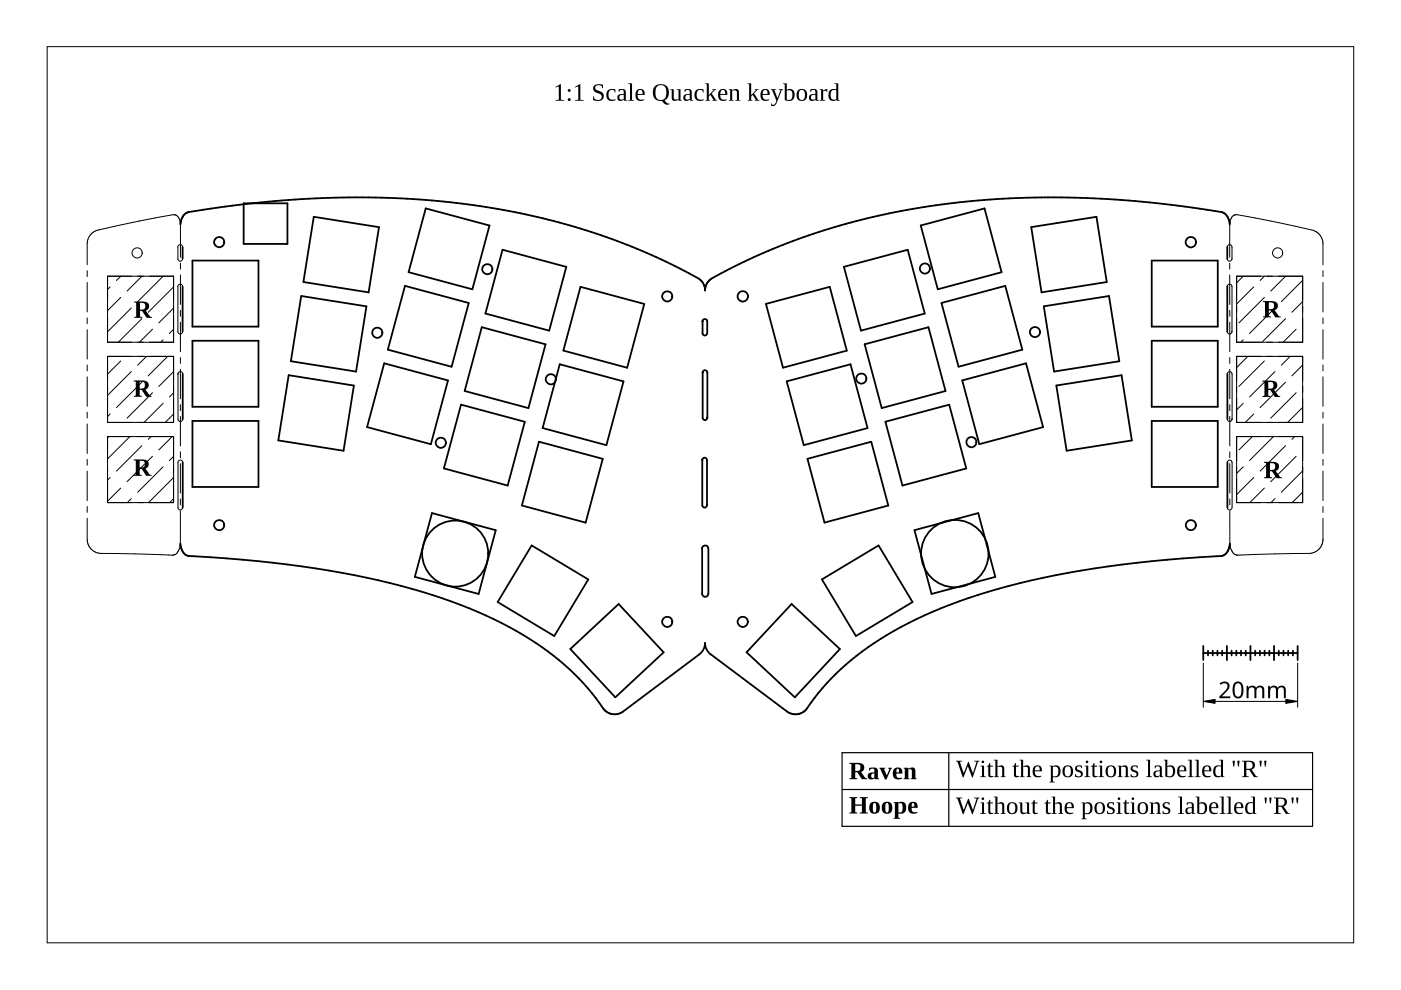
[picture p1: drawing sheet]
<svg xmlns="http://www.w3.org/2000/svg" width="297mm" height="210mm" viewBox="0 0 297 210" stroke-linecap="round" stroke-linejoin="round" font-family="sans-serif">
<g fill="none" stroke="#000" stroke-width=".38">
<path d="M38.3 47.6v-.4a2.53 2.53 0 0 1 1.7-2.2 193.5 193.5 0 0 1 67.9-.3 130 130 0 0 1 40.6 14.7l.7 1 .3 1M38.7 52.4v2.5M40.8 55.2h14v14h-14zM51.7 43.1h9.2v8.6h-9.2zM66.5 46l13.9 2.2-2.2 13.8-13.9-2.2zM90.3 44.2l13.5 3.6-3.6 13.5-13.6-3.6zM106.5 53l13.6 3.6-3.7 13.5-13.5-3.6zM178.9 56.6l13.5-3.6 3.7 13.5-13.6 3.6zM185.1 46a126.7 126.7 0 0 0-34.6 13.4l-.7 1-.3 1M194.7 44.1a193.9 193.9 0 0 1 64.7 1 3 3 0 0 1 1.3 2.5M194.7 44.1l-9.6 1.9M195.2 47.8l13.5-3.6 3.7 13.5-13.6 3.6z"/>
<path d="M218.6 48.2l13.9-2.2 2.2 13.8-13.9 2.2zM244.2 55.2h14v14h-14zM260.2 52.4v2.5M38.7 60.7v9.6M38.7 79.3v9.6M40.8 72.2h14v14h-14zM61.2 79.5l13.8 2.2-2.2 13.9-13.8-2.2zM63.9 62.8l13.8 2.2-2.2 13.8-13.8-2.2zM81.5 77l13.5 3.7-3.6 13.5-13.6-3.6zM85.9 60.6l13.5 3.6-3.6 13.6-13.6-3.7zM102.1 69.4l13.6 3.6-3.7 13.5-13.5-3.6zM118.7 77.2l13.5 3.7-3.6 13.5-13.6-3.6z"/>
<path d="M123.1 60.8l13.5 3.6-3.6 13.6-13.6-3.7zM149 79a.49 .49 0 0 1 .5-.5 .49 .49 0 0 1 .4 .5M149 79v9.5M149 67.9a.52 .52 0 0 1 .6-.2 .52 .52 0 0 1 .4 .4l-.1 2.5a.51 .51 0 0 1-.5 .5 .51 .51 0 0 1-.5-.5zM149.5 61.4v.2M150 79v9.6l-.3 .4a.49 .49 0 0 1-.7-.4M162.4 64.4l13.5-3.6 3.6 13.5-13.5 3.7zM183.3 73l13.5-3.6 3.7 13.5-13.6 3.6zM199.6 64.2l13.5-3.6 3.7 13.5-13.6 3.7zM221.3 64.9l13.8-2.1 2.2 13.8-13.8 2.2zM244.2 72.2h14v14h-14zM260.2 60.7v9.6"/>
<path d="M260.2 79.3v9.6M38.7 98v9.6M40.8 89.2h14v14h-14zM97.7 85.8l13.6 3.6-3.7 13.5-13.5-3.6zM114.3 93.7l13.5 3.6-3.6 13.5-13.6-3.6zM149.9 97.6a.49 .49 0 0 0-.5-.6 .49 .49 0 0 0-.5 .6v9.5a.5 .5 0 0 0 .5 .5 .5 .5 0 0 0 .5-.5M149.9 97.5v9.6M166.8 80.9l13.5-3.7 3.6 13.6-13.5 3.6zM171.2 97.3l13.5-3.6 3.6 13.5-13.5 3.6zM187.7 89.4l13.6-3.6 3.6 13.5-13.6 3.6zM204 80.7l13.5-3.7 3.7 13.6-13.6 3.6zM224 81.7l13.8-2.1 2.2 13.8-13.9 2.2z"/>
<path d="M244.2 89.2h14v14h-14zM260.2 98v9.6M38.2 115.3a2.76 2.76 0 0 0 1.8 2.6 211.5 211.5 0 0 1 49.5 7.6 82 82 0 0 1 29 14.5 56.4 56.4 0 0 1 9.9 10.8l1.2 .6h1.2M91.6 108.8l13.5 3.6-3.6 13.5-13.5-3.6zM112.7 115.6l12 7.3-7.2 12-12-7.3zM148.8 116.3a.66 .66 0 0 1 .7-.6 .66 .66 0 0 1 .7 .6M148.9 116.3v9.6M150.2 116.3v9.6M193.9 112.4l13.5-3.6 3.6 13.5-13.5 3.6zM258.9 117.9h.1M258.9 117.9a211.5 211.5 0 0 0-49.4 7.6 82 82 0 0 0-29.1 14.5 56.4 56.4 0 0 0-9.8 10.8l-1.2 .6h-1.3M260.3 116.8h.1"/>
<path d="M260.3 116.8a1.77 1.77 0 0 1-1.4 1.1M260.7 115.2l-.4 1.6M120.9 137.6l10.3-9.5 9.5 10.2-10.2 9.6zM148.3 138.7l.9-1 .3-1.4 .3 1.4 .9 1M148.3 138.7l-16.2 12.2-1.3 .5M148.8 125.9a.66 .66 0 0 0 .7 .6 .66 .66 0 0 0 .7-.6M150.7 138.7l16.2 12.2 1.2 .5M167.8 128.1l10.3 9.5-9.6 10.3-10.2-9.6zM174.3 122.9l12-7.3 7.2 12.1-12 7.2zM255.1 137v3M256.1 138v1M257.1 138v1"/>
<path d="M258.1 138v1M259.1 138v1M260.1 137v3M261.1 138v1M262.1 138v1M263.1 138v1M264.1 138v1M265.1 137v3M266.1 138v1M267.1 138v1M268.1 138v1M269.1 138v1"/>
<path d="M270.1 137v3M271.1 138v1M272.1 138v1M273.1 138v1M274.1 138v1M275.1 138.5h-20M275.1 137v3"/>
<circle cx="46.5" cy="51.3" r="1.07"/>
<circle cx="103.3" cy="57.1" r="1.07"/>
<circle cx="196.1" cy="56.9" r="1.07"/>
<circle cx="252.5" cy="51.3" r="1.1"/>
<circle cx="80" cy="70.5" r="1.08"/>
<circle cx="141.5" cy="62.8" r="1.07"/>
<circle cx="157.5" cy="62.8" r="1.1"/>
<circle cx="219.4" cy="70.4" r="1.08"/>
<circle cx="93.5" cy="93.9" r="1.07"/>
<circle cx="116.8" cy="80.4" r="1.07"/>
<circle cx="182.6" cy="80.3" r="1.07"/>
<circle cx="205.9" cy="93.7" r="1.07"/>
<circle cx="46.5" cy="111.3" r="1.07"/>
<circle cx="96.5" cy="117.4" r="7"/>
<circle cx="202.4" cy="117.4" r="7.1"/>
<circle cx="252.5" cy="111.3" r="1.06"/>
<circle cx="141.5" cy="131.8" r="1.07"/>
<circle cx="157.5" cy="131.8" r="1.07"/>
</g>
<g fill="none" stroke="#000" stroke-width=".21">
<path d="M18.5 57.4v1.2M18.5 59.9v6.2M27.9 58.6h-5.1v5.1M29.2 58.6h1.2M31.7 58.6h5.1v5.1M37.6 45.8l.2 .3M37.6 45.8l-.9-.3-2.3 .4-13.6 2.9a3 3 0 0 0-2.3 2.9v4.4M37.7 52.4a.51 .51 0 0 1 .5-.5 .51 .51 0 0 1 .5 .5M37.7 54.9a.52 .52 0 0 0 .5 .5 .52 .52 0 0 0 .5-.5M37.7 52.4v2.5M37.8 46.1h.1M37.8 46.1l.5 1.3v7.2"/>
<path d="M38.3 58.3v6.3M38.3 55.8v1.3M260.2 52.4a.51 .51 0 0 1 .5-.5 .51 .51 0 0 1 .5 .5v2.5a.51 .51 0 0 1-.5 .5 .51 .51 0 0 1-.5-.5M260.7 55.8v1.3M260.7 58.3v6.3M260.9 46.7l-.2 .9v7M261.1 46.1l-.2 .6M261.2 46.1l.5-.5 .6-.1 7.1 1.4 8.8 1.9a3 3 0 0 1 2.3 2.9v4.4M261.2 46.1h-.1M267.3 58.6h-5.1v5.1M268.6 58.6h1.2M271.1 58.6h5.1v5.1"/>
<path d="M280.5 57.4v1.2M280.5 59.9v6.2M18.5 67.4v1.2M18.5 69.9v6.2M18.5 77.4v1.2M18.5 79.9v6.2M22.8 64.9v1.3M22.8 67.4v5.2h5.1M27.9 75.6h-5.1v5.1M29.2 75.6h1.2M30.4 72.6h-1.2M31.7 75.6h5.1v5.1"/>
<path d="M36.8 64.9v1.3M36.8 67.4v5.2h-5.1M37.7 70.3a.52 .52 0 0 0 .5 .5 .52 .52 0 0 0 .5-.5M37.7 60.8a.51 .51 0 0 1 .5-.5 .51 .51 0 0 1 .5 .5M37.7 60.7v9.6M38.3 78.3l-.1 6.3M38.3 75.8v1.3M38.3 68.3v6.3M38.3 65.8v1.3M38.7 79.3a.51 .51 0 0 0-.5-.5 .51 .51 0 0 0-.5 .5v9.6M260.2 70.3a.51 .51 0 0 0 .5 .5 .51 .51 0 0 0 .5-.5M260.2 60.8a.51 .51 0 0 1 .5-.5 .51 .51 0 0 1 .5 .5v9.5"/>
<path d="M260.2 79.3a.49 .49 0 0 1 .5-.5 .49 .49 0 0 1 .5 .5v9.6M260.7 65.8v1.3M260.7 68.3v6.3M260.7 75.8v1.3M260.7 78.3v6.3M262.2 64.9v1.3M262.2 67.4v5.2h5.1M267.3 75.6h-5.1v5.1M268.6 75.6h1.2M269.8 72.6h-1.2M271.1 75.6h5.1v5.1M276.2 67.4v5.2h-5.1"/>
<path d="M276.2 64.9v1.3M280.5 67.4v1.2M280.5 69.9v6.2M280.5 77.4v1.2M280.5 79.9v6.2M18.5 87.4v1.2M18.5 89.9v6.2M18.5 97.4v1.2M18.5 99.9v6.2M22.8 84.4v5.2h5.1M22.8 81.9v1.3M22.8 98.9v1.3"/>
<path d="M27.9 92.6h-5.1v5.1M29.2 92.6h1.2M30.4 89.6h-1.2M31.7 92.6h5.1v5.1M36.8 81.9v1.3M36.8 84.4v5.2h-5.1M36.8 98.9v1.3M37.7 88.9a.51 .51 0 0 0 .5 .5 .51 .51 0 0 0 .5-.5M38.2 98.3v6.3M38.2 95.8v1.3M38.2 88.3v6.3M38.2 85.8v1.3"/>
<path d="M38.7 98.1a.51 .51 0 0 0-.5-.5 .51 .51 0 0 0-.5 .5v9.5a.5 .5 0 0 0 .5 .5 .5 .5 0 0 0 .5-.5M260.2 98.1a.5 .5 0 0 1 .5-.6 .5 .5 0 0 1 .5 .5v9.6l-.2 .4a.49 .49 0 0 1-.8-.4M260.2 88.9a.49 .49 0 0 0 .4 .4 .49 .49 0 0 0 .5-.2l.1-.2M260.7 85.8v1.3M260.7 88.3v6.3M260.7 95.8v1.3M260.7 98.3v6.3M262.2 81.9v1.3M262.2 84.4v5.2h5.1M262.2 98.9v1.3M267.3 92.6h-5.1v5.1M268.6 92.6h1.2"/>
<path d="M269.8 89.6h-1.2M271.1 92.6h5.1v5.1M276.2 84.4v5.2h-5.1M276.2 81.9v1.3M276.2 98.9v1.3M280.5 87.4v1.2M280.5 89.9v6.2M280.5 97.4v1.2M280.5 99.9v6.2M18.5 107.4v1.2M22.8 101.4v5.2h5.1M30.4 106.6h-1.2"/>
<path d="M36.8 101.4v5.2h-5.1M38.2 108.3v7a2.24 2.24 0 0 1-1.7 2.4l-15-.4a3 3 0 0 1-3-3v-4.4M38.2 105.8v1.3M260.7 105.8v1.3M260.7 108.3l.1 7.2 .4 1.3M261.2 116.8a1.34 1.34 0 0 0 1.3 .9M261.2 116.8h.1M262.2 101.4v5.2h5.1M262.5 117.7h.1M269.8 106.6h-1.2M276.2 101.4v5.2h-5.1M280.5 109.9v4.4a3 3 0 0 1-3 3l-15 .4"/>
<path d="M280.5 107.4v1.2"/>
<circle cx="29.1" cy="53.6" r="1.07"/>
<circle cx="270.9" cy="53.6" r="1.07"/>
</g>
<g fill="none" stroke="#000" stroke-width=".21">
<path d="M25.6 58.6l-.9 .9M30.1 58.6l-3.2 3.1M34.6 58.6l-5.4 5.4M263.6 58.6l-1.4 1.4M268.1 58.6l-.9 .9M272.6 58.6l-3.2 3.1M276.2 59.4l-4.5 4.6M23.3 60.8l-.5 .6M25.6 76.5l-2.8 2.8M25.6 63.1l-2.8 2.8M27.8 78.8l-5 5M27.8 65.3l-5 5.1"/>
<path d="M30.1 67.6l-5 5M31.1 75.6l-1.9 1.8M32.3 69.8l-2.7 2.8M34.6 72l-.5 .6M35.5 75.6l-4.1 4.1M36.8 78.8l-3.1 3.1M36.8 65.3l-3.1 3.2M36.8 69.8l-.9 .9M36.8 60.8l-5.4 5.4M263.6 72l-.5 .6M264.6 75.6l-2.4 2.3M265.8 60.8l-3.6 3.7"/>
<path d="M268.1 76.5l-5.4 5.4M268.1 63.1l-5.4 5.4M270.3 78.8l-5.4 5.4M270.3 65.3l-5.4 5.4M272.6 67.6l-5 5M273.5 75.6l-1.8 1.8M274.8 69.8l-2.8 2.8M276.2 63.9l-2.3 2.3M276.2 68.4v.1M276.2 77.4l-2.3 2.3M23 92.6l-.2 .2M23.3 87.8l-.5 .5"/>
<path d="M27.5 92.6l-4.7 4.7M30.1 94.5l-5.4 5.4M30.1 81l-5.4 5.4M32 92.6l-.6 .6M32.3 83.3l-5.4 5.4M32.3 96.7l-5.4 5.4M34.6 85.5l-4.1 4.1M34.6 99l-5.4 5.4M36.5 92.6l-2.8 2.8M36.8 83.3l-.9 .9M36.8 87.8l-1.8 1.8M36.8 96.8l-.9 .8"/>
<path d="M263.6 99l-1.4 1.4M263.6 85.5l-1.4 1.4M265.5 92.6l-2.8 2.8M265.8 87.8l-1.8 1.8M270 92.6l-5.1 5M272.6 94.5l-5.4 5.4M272.6 81l-5.4 5.4M274.5 92.6l-.6 .6M274.8 83.3l-5.4 5.4M274.8 96.7l-5.4 5.4M276.2 81.9h.1M276.2 86.4l-3.2 3.2"/>
<path d="M276.2 95.4h.1M276.2 99.9l-4.5 4.5M23.3 101.2l-.5 .6M25.6 103.5l-2.8 2.8M27.8 105.7l-.8 .9M36.8 101.3l-5.3 5.3M36.8 105.7l-.8 .9M265.8 101.2l-3.6 3.7M268.1 103.5l-3.1 3.1M270.3 105.7l-.8 .9M276.2 104.3l-2.2 2.3"/>
</g>
<path d="M22.8 58.6h14v14h-14zM262.2 58.6h14v14h-14zM22.8 75.6h14v14h-14zM262.2 75.6h14v14h-14zM22.8 92.6h14v14h-14zM262.2 92.6h14v14h-14z" fill="none" stroke="#000" stroke-width=".21"/>
<path d="M10 9.9h277v190h-277z" fill="none" stroke="#000" stroke-width=".21"/>
<g fill="#000">
<path d="M180.1 169h1.7v.2l-.5 .1v1.3h1.4v-1.3l-.4-.1v-.2h1.7v.2l-.4 .1v2.9l.4 .1v.2h-1.7v-.2l.4-.1v-1.4h-1.4v1.4l.5 .1v.2h-1.7v-.2l.4-.1v-2.9l-.4-.1zM186.5 162.8h1.2v.2h-.3l.6 1.4 .6-1.4h-.3v-.2h.8l-1.1 2.5h-.4zM191.6 162.8h.9l.1 .2a.84 .84 0 0 1 .9-.3 .84 .84 0 0 1 .6 .7v1.6h.2v.2h-1.2v-.2h.2v-1.6a.43 .43 0 0 0-.3-.3 .43 .43 0 0 0-.4 .1v1.8h.2v.2h-1.2v-.2h.2v-2h-.2zM202.7 161.3h1.3v.1l-.5 .1 .8 2.4 1-2.4h.1l.9 2.4 .8-2.4-.6-.1v-.1h1.2v.1l-.3 .1-1.2 3.3h-.1l-.9-2.3-.9 2.3h-.2l-1.1-3.3-.3-.1zM202.7 169.1h1.3v.1l-.5 .1 .8 2.5 1-2.5h.1l.9 2.5 .8-2.5-.6-.1v-.1h1.2v.1l-.3 .1-1.2 3.4h-.1l-.9-2.4-.9 2.4h-.2l-1.1-3.4-.3-.1zM207.9 162.3h.7v2.3h.5v.2h-1.3v-.2h.4v-2.1zM207.9 170.1h.7v2.3l.5 .1v.1h-1.3v-.1l.4-.1v-2.1zM209.8 161.8h.2v.5h.5v.2h-.5v1.7a.38 .38 0 0 0 .2 .4 .38 .38 0 0 0 .4-.1v.2l-.6 .1a.47 .47 0 0 1-.5-.5v-1.8h-.3v-.1l.3-.1zM209.8 169.6h.2v.5h.5v.3h-.5v1.6a.38 .38 0 0 0 .2 .4 .38 .38 0 0 0 .4-.1v.2l-.6 .1a.47 .47 0 0 1-.5-.5v-1.7h-.3v-.2l.3-.1zM210.7 161.1h.8v1.4a.83 .83 0 0 1 1.4 .3v1.8l.3 .2h-1l.3-.2v-1.6l-.1-.3-.3-.1h-.6v2l.3 .2h-1.1l.3-.2v-3.3zM210.7 168.9h.8v1.4a.83 .83 0 0 1 1.4 .3v1.8l.3 .2h-1l.3-.2v-1.6l-.1-.3-.3-.1-.6 .1v1.9l.3 .2h-1.1l.3-.2v-3.3zM215.2 161.8h.2v.5h.6v.2h-.6v1.7a.38 .38 0 0 0 .2 .4 .38 .38 0 0 0 .4-.1v.2l-.5 .1a.47 .47 0 0 1-.5-.5v-1.8h-.3v-.1l.3-.1z"/>
<path d="M216 170.1h.7l.1 2a.65 .65 0 0 0 1 .1v-1.9l-.4-.2h.8v2.3l.3 .2h-.7v-.2a.83 .83 0 0 1-1.5-.3v-1.8zM216.1 161.1h.8v1.4a.83 .83 0 0 1 1.5 .3v1.8l.3 .2h-1.1l.3-.2v-1.6l-.1-.3-.3-.1h-.6v2l.4 .2h-1.1l.3-.2v-3.3zM219.2 169.6h.2v.5h.5v.3h-.5v1.6a.38 .38 0 0 0 .2 .4 .38 .38 0 0 0 .4-.1v.2l-.6 .1a.47 .47 0 0 1-.4-.5v-1.7h-.4v-.2l.4-.1zM222 169.6h.2v.5h.5v.3h-.5v1.6a.38 .38 0 0 0 .2 .4 .38 .38 0 0 0 .4-.1v.2l-.6 .1a.47 .47 0 0 1-.4-.5v-1.7h-.4v-.2l.4-.1zM222.9 168.9h.8v1.4a.83 .83 0 0 1 1.4 .3v1.8l.3 .2h-1l.3-.2v-1.6l-.1-.3-.3-.1-.6 .1v1.9l.3 .2h-1l.3-.2v-3.3zM228.1 162.5l.5-.2h.8v.6h-.1a.55 .55 0 0 0-.9-.3 .47 .47 0 0 0 0 .5 .47 .47 0 0 0 .5 .2l.5 .3 .2 .5a1.05 1.05 0 0 1-1.7 .6v-.6h.2a.65 .65 0 0 0 1 .4 .59 .59 0 0 0-.1-.6 .59 .59 0 0 0-.6-.3 .67 .67 0 0 1-.3-1.1zM230 162.3h.7v2.3h.4v.2h-1.2v-.2h.4v-2.1zM231.9 161.8h.1v.5h.6v.2h-.6v1.7a.38 .38 0 0 0 .3 .4 .38 .38 0 0 0 .4-.1v.2l-.6 .1a.47 .47 0 0 1-.5-.5v-1.8h-.3v-.1l.3-.1zM232.9 162.3h.8v2.3h.4v.2h-1.3v-.2h.4v-2.1zM234.9 170.3l.4-.2 .9 .1v.5h-.1a.55 .55 0 0 0-.9-.3 .47 .47 0 0 0 0 .5 .47 .47 0 0 0 .5 .2l.5 .3 .2 .5a1.05 1.05 0 0 1-1.7 .6v-.6h.1a.65 .65 0 0 0 1 .4 .59 .59 0 0 0 0-.6 .59 .59 0 0 0-.6-.3 .67 .67 0 0 1-.3-1.1zM236.7 170.1h.8v2.3l.4 .1v.1h-1.2v-.1l.4-.1v-2.1zM237 162.3h.7v.2a.8 .8 0 0 1 .9-.2 .8 .8 0 0 1 .5 .7v1.6l.3 .2h-1l.3-.2v-1.6l-.1-.3-.3-.1h-.6v2l.3 .2h-1l.3-.2v-2.1z"/>
<path d="M238.7 169.6h.1v.5h.6v.3h-.6v1.6a.38 .38 0 0 0 .2 .4 .38 .38 0 0 0 .5-.1v.2l-.6 .1a.47 .47 0 0 1-.5-.5v-1.7h-.3v-.2l.3-.1zM239.7 170.1h.8v2.3l.4 .1v.1h-1.3v-.1l.4-.1v-2.1zM239.9 162.5l.4-.2h.9v.6h-.1a.55 .55 0 0 0-.9-.3 .47 .47 0 0 0 0 .5 .47 .47 0 0 0 .5 .2l.5 .3 .2 .5a1.05 1.05 0 0 1-1.7 .6v-.6h.1a.65 .65 0 0 0 1 .4 .59 .59 0 0 0 0-.6 .59 .59 0 0 0-.6-.3 .67 .67 0 0 1-.3-1.1zM243 161.1h.8v3.5h.5v.2h-1.3v-.2h.4v-3.3l-.4-.1zM243.7 170.1h.7l.1 .2a.8 .8 0 0 1 .8-.2 .8 .8 0 0 1 .6 .7v1.6l.3 .2h-1.1l.4-.2v-1.6l-.1-.3-.4-.1-.5 .1v1.9l.3 .2h-1.1l.3-.2v-2.1zM246.7 170.3l.4-.2 .9 .1v.5h-.2a.55 .55 0 0 0-.8-.3 .47 .47 0 0 0-.1 .5 .47 .47 0 0 0 .6 .2l.5 .3 .1 .5a1.05 1.05 0 0 1-1.6 .6v-.6h.1a.65 .65 0 0 0 1 .4 .59 .59 0 0 0 0-.6 .59 .59 0 0 0-.6-.3 .67 .67 0 0 1-.3-1.1zM249.8 168.9h.8v3.5l.4 .1v.1h-1.2v-.1l.4-.1v-3.3l-.4-.1zM251.8 161.1h.9v3.5h.4v.2h-1.3v-.2h.4v-3.3l-.4-.1zM253.3 161.1h.8v3.5h.5v.2h-1.3v-.2h.4v-3.3l-.4-.1zM258.6 168.9h.8v3.5l.5 .1v.1h-1.3v-.1l.4-.1v-3.3l-.4-.1zM260.1 168.9h.8v3.5l.4 .1v.1h-1.2v-.1l.4-.1v-3.3l-.4-.1zM261.3 161.3h.5l-.1 1.2h-.2z"/>
<path d="M262.3 161.3h.5l-.1 1.2h-.2zM267 161.3h.5l-.1 1.2h-.2zM268 161.3h.5l-.1 1.2h-.2zM268.1 169.1h.5l-.2 1.2h-.1zM269.1 169.1h.5l-.2 1.2h-.1zM273.8 169.1h.5l-.2 1.2h-.1zM274.8 169.1h.5l-.2 1.2h-.1z"/>
<path d="M180.1 161.7h1.6a1.11 1.11 0 0 1 1.2 .3 1.11 1.11 0 0 1 .2 1.2l-.6 .5 1 1.3h.3v.2h-1.1l-.9-1.5h-.5v1.3h.5v.2h-1.7v-.2h.4v-3l-.4-.1zM181.3 162v1.5a.82 .82 0 0 0 1-.3 .82 .82 0 0 0 0-1z"/>
<path d="M184.3 162.8h.3a1.07 1.07 0 0 1 1.5 .6v1.6h.3v.2h-.9l-.1-.2a.8 .8 0 0 1-1.2 .1 .8 .8 0 0 1 .2-1.2l1-.1-.2-.8a.57 .57 0 0 0-.8 .4h-.1zM184.8 164.1l-.1 .2a.43 .43 0 0 0 .1 .6 .43 .43 0 0 0 .6 0v-.9z"/>
<path d="M184.6 170.3a1.28 1.28 0 0 1 1.7 .2 1.28 1.28 0 0 1 0 1.7 1.19 1.19 0 0 1-1.5 .2 1.19 1.19 0 0 1-.5-1.4zM185.2 170.3l-.1 .7a1.04 1.04 0 0 0 .3 1.3 .75 .75 0 0 0 .4-1 .66 .66 0 0 0-.5-1z"/>
<path d="M187.2 170.3a1.28 1.28 0 0 1 1.8 .2 1.28 1.28 0 0 1-.1 1.7 1.19 1.19 0 0 1-1.5 .2 1.19 1.19 0 0 1-.4-1.4zM187.9 170.3l-.2 .7a1.04 1.04 0 0 0 .4 1.3 .75 .75 0 0 0 .3-1 .66 .66 0 0 0-.4-1z"/>
<path d="M189.6 163a1.03 1.03 0 0 1 1.2-.2 1.03 1.03 0 0 1 .5 1.2l-1.3 .1a.78 .78 0 0 0 .4 .8 .78 .78 0 0 0 .9 0v.2a1.29 1.29 0 0 1-1.7-.1 1.29 1.29 0 0 1-.2-1.6zM190.2 163.1l-.2 .6h.6l-.1-.7z"/>
<path d="M189.5 170h1v.2a1.1 1.1 0 0 1 1.3 0 1.1 1.1 0 0 1 .3 1.3 1.13 1.13 0 0 1-1.6 1v.9h.3v.2h-1.3v-.2h.2v-3.1l-.2-.1zM190.5 170.4v1.8a.69 .69 0 0 0 .8-.2 .69 .69 0 0 0 .1-.8 .65 .65 0 0 0-.1-.7 .65 .65 0 0 0-.8-.1z"/>
<path d="M192.8 170.3a1.03 1.03 0 0 1 1.3-.2 1.03 1.03 0 0 1 .5 1.2h-1.3a.78 .78 0 0 0 .3 .9 .78 .78 0 0 0 .9-.1v.2a1.29 1.29 0 0 1-1.6 0 1.29 1.29 0 0 1-.3-1.6zM193.4 170.3l-.1 .7h.6l-.1-.3a.29 .29 0 0 0 0-.4 .29 .29 0 0 0-.4 0z"/>
<path d="M213.8 170.4a1.25 1.25 0 0 1 2 .7 1.25 1.25 0 0 1-1.5 1.5 1.38 1.38 0 0 1-.5-2.2zM214.2 170.4a1.5 1.5 0 0 0 .2 2 .76 .76 0 0 0 .9-1.1 .74 .74 0 0 0-.2-.8 .74 .74 0 0 0-.9-.1z"/>
<path d="M219.2 162.6a1 1 0 0 1 1.2-.2 1 1 0 0 1 .5 1.1h-1.5a.9 .9 0 0 0 .4 1 .9 .9 0 0 0 1 0 1.13 1.13 0 0 1-1.4 .1 1.13 1.13 0 0 1-.4-1.4zM219.6 162.6l-.2 .7h1.1a.56 .56 0 0 0-.2-.7 .56 .56 0 0 0-.7 0z"/>
<path d="M222.5 162.3h.7v.2a1.08 1.08 0 0 1 1.4 0 1.08 1.08 0 0 1 .2 1.3 1.12 1.12 0 0 1-1.6 1v.9l.5 .1v.1h-1.2l.3-.2v-3.2zM223.2 162.6v2a.84 .84 0 0 0 1-.2 .84 .84 0 0 0 .2-.9 .78 .78 0 0 0-.3-.8 .78 .78 0 0 0-.9-.1z"/>
<path d="M226 170.4a1 1 0 0 1 1.2-.2 1 1 0 0 1 .5 1.1h-1.5a.9 .9 0 0 0 .4 1 .9 .9 0 0 0 1 0 1.13 1.13 0 0 1-1.5 .1 1.13 1.13 0 0 1-.4-1.4zM226.4 170.4l-.2 .7h1a.57 .57 0 0 0-.1-.7 .57 .57 0 0 0-.7 0z"/>
<path d="M225.5 162.6a1.25 1.25 0 0 1 2 .7 1.25 1.25 0 0 1-1.4 1.5 1.38 1.38 0 0 1-.6-2.2zM226 162.6a1.5 1.5 0 0 0 .2 2 .76 .76 0 0 0 .8-1.1 .74 .74 0 0 0-.1-.8 .74 .74 0 0 0-.9-.1z"/>
<path d="M229.3 170.1h.7v.2a1.08 1.08 0 0 1 1.3 0 1.08 1.08 0 0 1 .3 1.3 1.12 1.12 0 0 1-1.6 1v.9l.4 .1v.1h-1.1l.3-.2v-3.2zM230 170.4v2a.84 .84 0 0 0 .9-.2 .84 .84 0 0 0 .3-.9 .78 .78 0 0 0-.3-.8 .78 .78 0 0 0-.9-.1z"/>
<path d="M232.3 170.4a1.25 1.25 0 0 1 2 .7 1.25 1.25 0 0 1-1.4 1.5 1.38 1.38 0 0 1-.6-2.2zM232.7 170.4a1.5 1.5 0 0 0 .3 2 .76 .76 0 0 0 .8-1.1 .74 .74 0 0 0-.2-.8 .74 .74 0 0 0-.9-.1z"/>
<path d="M234.7 162.6a1.25 1.25 0 0 1 1.9 .5 1.25 1.25 0 0 1-1.1 1.7 1.33 1.33 0 0 1-.8-2.2zM235.1 162.6a1.5 1.5 0 0 0 .2 2 .76 .76 0 0 0 .9-1.1 .74 .74 0 0 0-.2-.8 .74 .74 0 0 0-.9-.1z"/>
<path d="M241.5 170.4a1.25 1.25 0 0 1 1.9 .5 1.25 1.25 0 0 1-1.1 1.7 1.33 1.33 0 0 1-.8-2.2zM241.9 170.4a1.5 1.5 0 0 0 .2 2 .76 .76 0 0 0 .9-1.1 .74 .74 0 0 0-.2-.8 .74 .74 0 0 0-.9-.1z"/>
<path d="M244.8 162.4l.8-.1a.63 .63 0 0 1 .7 .6v1.7l.3 .2h-.6l-.1-.3a.76 .76 0 0 1-1 .2 .76 .76 0 0 1-.3-.9 .76 .76 0 0 1 .9-.4l.4-.1v-.5a.48 .48 0 0 0-.3-.4 .48 .48 0 0 0-.5 .2l-.1 .3h-.2zM245.1 163.7l-.1 .5a.52 .52 0 0 0 .4 .4 .52 .52 0 0 0 .5-.2v-.9z"/>
<path d="M246.7 161.1h.8v1.4a1.1 1.1 0 0 1 1.3 0 1.1 1.1 0 0 1 .3 1.3 1.29 1.29 0 0 1-2 .8v-3.3zM247.5 162.6v2a.94 .94 0 0 0 1-.3 .94 .94 0 0 0 .2-1 .76 .76 0 0 0-1.2-.7z"/>
<path d="M249.8 162.6a1 1 0 0 1 1.3-.2 1 1 0 0 1 .4 1.1h-1.5a.9 .9 0 0 0 .4 1 .9 .9 0 0 0 1 0 1.13 1.13 0 0 1-1.4 .1 1.13 1.13 0 0 1-.4-1.4zM250.3 162.6l-.3 .7h1.1a.63 .63 0 0 0-.5-.8z"/>
<path d="M251.6 170.2l.7-.1a.63 .63 0 0 1 .8 .6v1.7l.3 .2h-.7v-.3a.76 .76 0 0 1-1 .2 .76 .76 0 0 1-.3-.9 .76 .76 0 0 1 .9-.4h.4v-.5a.48 .48 0 0 0-.4-.5 .48 .48 0 0 0-.5 .2l-.1 .3h-.1zM251.9 171.5l-.1 .5a.52 .52 0 0 0 .4 .4 .52 .52 0 0 0 .5-.2v-.9z"/>
<path d="M253.5 168.9h.8v1.4a1.1 1.1 0 0 1 1.3 0 1.1 1.1 0 0 1 .3 1.3 1.29 1.29 0 0 1-2.1 .8v-3.3zM254.3 170.4v2a.94 .94 0 0 0 1-.3 .94 .94 0 0 0 .2-1 .76 .76 0 0 0-1.2-.7z"/>
<path d="M255.1 162.6a1 1 0 0 1 1.3-.2 1 1 0 0 1 .4 1.1h-1.5a.9 .9 0 0 0 .4 1 .9 .9 0 0 0 1 0 1.13 1.13 0 0 1-1.4 .1 1.13 1.13 0 0 1-.4-1.4zM255.6 162.6l-.3 .7h1.1a.63 .63 0 0 0-.5-.8z"/>
<path d="M256.6 170.4a1 1 0 0 1 1.3-.2 1 1 0 0 1 .4 1.1h-1.5a.9 .9 0 0 0 .4 1 .9 .9 0 0 0 1 0 1.13 1.13 0 0 1-1.4 .1 1.13 1.13 0 0 1-.4-1.4zM257 170.4l-.2 .7h1.1a.63 .63 0 0 0-.5-.8z"/>
<path d="M258.5 161.1h.8v3.5l.3 .2h-.7v-.2a1.08 1.08 0 0 1-1.4 0 1.08 1.08 0 0 1-.3-1.3 1.14 1.14 0 0 1 1.7-1v-1l-.4-.1zM257.9 162.6l-.2 1a.79 .79 0 0 0 .3 .8 .79 .79 0 0 0 .9 0v-1.9h-.7z"/>
<path d="M261.9 170.4a1 1 0 0 1 1.2-.2 1 1 0 0 1 .5 1.1h-1.5a.9 .9 0 0 0 .4 1 .9 .9 0 0 0 1 0 1.13 1.13 0 0 1-1.4 .1 1.13 1.13 0 0 1-.4-1.4zM262.3 170.4l-.2 .7h1.1a.63 .63 0 0 0-.5-.8z"/>
<path d="M263.3 161.3h1.5a.98 .98 0 0 1 1.2 .6 .98 .98 0 0 1-.6 1.3l.9 1.4h.4v.2h-.8l-1-1.6h-.6v1.4h.5v.2h-1.5v-.2h.5v-3.1l-.5-.1zM264.3 161.5v1.5h.4a.68 .68 0 0 0 .9-.7 .68 .68 0 0 0-.9-.8z"/>
<path d="M265.2 168.9h.9v3.5l.3 .2h-.7v-.2a1.08 1.08 0 0 1-1.4 0 1.08 1.08 0 0 1-.3-1.3 1.14 1.14 0 0 1 1.7-1l-.1-1-.4-.1zM264.7 170.4l-.3 1a.79 .79 0 0 0 .3 .8 .79 .79 0 0 0 .9 .1v-2h-.6z"/>
<path d="M270.1 169.1h1.5a.98 .98 0 0 1 1.2 .7 .98 .98 0 0 1-.7 1.2l1 1.4h.4v.2h-.9l-.9-1.5h-.7v1.3h.6v.2h-1.5v-.2h.4v-3.1l-.4-.1zM271 169.3v1.5h.5a.68 .68 0 0 0 .8-.7 .68 .68 0 0 0-.8-.8z"/>
<circle cx="208.4" cy="169.3" r=".28"/>
<circle cx="208.4" cy="161.5" r=".28"/>
<circle cx="230.5" cy="161.5" r=".28"/>
<circle cx="233.4" cy="161.5" r=".28"/>
<circle cx="237.3" cy="169.3" r=".28"/>
<circle cx="240.2" cy="169.3" r=".28"/>
</g>
<path d="M178.5 159.6h99.8v15.6h-99.8zM201.2 159.6v15.6M178.5 167.4h99.8" fill="none" stroke="#000" stroke-width=".25"/>
<g fill="#000">
<path d="M154.5 18.9h.7v.2a.8 .8 0 0 1 .9-.3 .8 .8 0 0 1 .6 .8v1.6l.3 .2h-1.1l.3-.2v-1.6l-.1-.3-.3-.1h-.6v2l.4 .2h-1.1l.3-.2v-2.1zM173.8 18.9h.7v.3l.9-.3v.6l-.3-.3-.6 .2v1.8h.4v.2h-1.1l.3-.2v-2.1zM117.8 18.4l1.1-.5v3.2l.7 .1v.2h-1.8v-.2l.7-.1v-2.8l-.7 .3zM121.9 18.4l1.1-.5v3.2l.8 .1v.2h-1.9v-.2l.7-.1v-2.8l-.7 .3zM125.9 18.2a1.92 1.92 0 0 1 1.9-.2v.7h-.1l-.1-.4a.79 .79 0 0 0-.9-.3 .79 .79 0 0 0-.5 .7l.3 .4a1.65 1.65 0 0 1 1.5 1.1 1.1 1.1 0 0 1-1.5 1.2l-.7-.2v-.8h.1a.83 .83 0 0 0 1.2 .8 .68 .68 0 0 0 .5-.8 .68 .68 0 0 0-.6-.6 1.1 1.1 0 0 1-1.1-1.6zM128.8 19.2l.6-.3h1.1v.7h-.2l-.1-.4a.8 .8 0 0 0-.9 0 .8 .8 0 0 0-.3 .9 .98 .98 0 0 0 .5 1 .98 .98 0 0 0 1 0v.1a1.32 1.32 0 0 1-1.8-.2 1.32 1.32 0 0 1 .1-1.8zM133.2 17.7h.8v3.5h.4v.2h-1.2v-.2h.4v-3.3l-.4-.1zM142.1 18.9h.7l.1 2a.64 .64 0 0 0 1 .1v-1.9l-.4-.2h.8v2.3l.3 .2h-.7v-.2a.83 .83 0 0 1-1.5-.3v-1.8zM147.5 19.2l.6-.3h1.1v.7h-.2l-.1-.4a.8 .8 0 0 0-.9 0 .8 .8 0 0 0-.3 .9 .98 .98 0 0 0 .5 1 .98 .98 0 0 0 1 0v.1a1.32 1.32 0 0 1-1.8-.2 1.32 1.32 0 0 1 .1-1.8zM149.5 17.7h.8v2.5l1-1.1-.3-.2h.9l-1 .9 .9 1.4 .2 .2h-1l.3-.2-.7-1.1-.3 .4v.7l.2 .2h-1l.4-.2v-3.3zM158.5 17.7h.8v2.5l1-1.1-.3-.2h.9l-1 .9 .9 1.4 .2 .2h-1l.2-.2-.6-1.1-.3 .4v.7l.2 .2h-1l.3-.2v-3.3zM163.4 18.9h1.2l-.4 .2 .6 1.7 .7-1.7-.4-.2h.9l-.2 .2-1.1 2.6a.98 .98 0 0 1-.8 .8h-.4v-.6h.1a.45 .45 0 0 0 .5 .3 .45 .45 0 0 0 .4-.5l.1-.3-.9-2.3z"/>
<path d="M258.6 144.9a1.16 1.16 0 0 1 1.3-.4 1.16 1.16 0 0 1 .8 1.2l-.3 .6-1.3 1.3h1.7v.4h-2.3v-.3l1.1-1.1a.98 .98 0 0 0 .3-1.7h-.5l-.6 .3zM264.3 145.4h.3l.1 .4a.99 .99 0 0 1 1.6 0 .93 .93 0 0 1 1.1-.4 .93 .93 0 0 1 .7 .9v1.7h-.5v-1.6a.64 .64 0 0 0-.7-.7 .64 .64 0 0 0-.5 .9v1.4h-.4v-1.6a.66 .66 0 0 0-.9-.7 .66 .66 0 0 0-.4 1v1.3h-.4zM268.9 145.4h.3l.1 .4a.99 .99 0 0 1 1.6 0 .93 .93 0 0 1 1.1-.4 .93 .93 0 0 1 .6 .9v1.7h-.4v-1.6a.64 .64 0 0 0-.8-.7 .64 .64 0 0 0-.4 .9v1.4h-.5v-1.6a.66 .66 0 0 0-.8-.7 .66 .66 0 0 0-.4 1v1.3h-.4z"/>
<path d="M131.2 19l.7-.1a.63 .63 0 0 1 .8 .6v1.7l.3 .2h-.7v-.3a.76 .76 0 0 1-1 .2 .76 .76 0 0 1-.3-.9 .76 .76 0 0 1 .9-.5h.3v-.5a.48 .48 0 0 0-.3-.4 .48 .48 0 0 0-.5 .2l-.1 .3h-.1zM131.4 20.3l-.1 .5a.52 .52 0 0 0 .4 .4 .52 .52 0 0 0 .5-.2v-.9z"/>
<path d="M138.8 18.3a1.81 1.81 0 0 1 2.4-.2 1.81 1.81 0 0 1 .5 2.3l-.4 .6-.4 .3 .6 .6h.4v.2a1.21 1.21 0 0 1-1.6-.7 1.71 1.71 0 0 1-1.8-2.4zM139.3 18.3l-.2 .5-.1 .8a1.21 1.21 0 0 0 1.1 1.6 1.21 1.21 0 0 0 1.2-1.6 1.21 1.21 0 0 0-.5-1.4 1.21 1.21 0 0 0-1.5 .1z"/>
<path d="M145.2 19l.2-.1a.87 .87 0 0 1 1.3 .6v1.7l.3 .2h-.7l-.1-.3a.76 .76 0 0 1-.9 .2 .76 .76 0 0 1-.4-.9 .76 .76 0 0 1 1-.5h.3v-.5a.48 .48 0 0 0-.3-.4 .48 .48 0 0 0-.5 .2l-.1 .3h-.1zM145.4 20.3l-.1 .5a.52 .52 0 0 0 .4 .4 .52 .52 0 0 0 .5-.2v-.9z"/>
<path d="M166 17.7h.8v1.4a1.1 1.1 0 0 1 1.3 0 1.1 1.1 0 0 1 .4 1.3 1.29 1.29 0 0 1-2.1 .8v-3.3zM166.8 19.2v1.9a.87 .87 0 0 0 1-.1 .87 .87 0 0 0 .2-.9 .79 .79 0 0 0-.3-.9 .79 .79 0 0 0-.9 0z"/>
<path d="M171.8 19l.7-.1a.63 .63 0 0 1 .8 .6v1.7l.3 .2h-.7v-.3a.76 .76 0 0 1-1 .2 .76 .76 0 0 1-.3-.9 .76 .76 0 0 1 .9-.5h.4v-.5a.48 .48 0 0 0-.4-.4 .48 .48 0 0 0-.5 .2l-.1 .3h-.1zM172.1 20.3l-.1 .5a.52 .52 0 0 0 .3 .4 .52 .52 0 0 0 .6-.2v-.9z"/>
<path d="M135 19.2a1 1 0 0 1 1.2-.2 1 1 0 0 1 .5 1.1h-1.5a.9 .9 0 0 0 .4 1 .9 .9 0 0 0 1 0 1.13 1.13 0 0 1-1.5 .1 1.13 1.13 0 0 1-.4-1.4zM135.4 19.2l-.2 .7h1a.56 .56 0 0 0-.1-.7 .56 .56 0 0 0-.7 0z"/>
<path d="M152.5 19.2a1 1 0 0 1 1.3-.2 1 1 0 0 1 .4 1.1h-1.5a.9 .9 0 0 0 .4 1 .9 .9 0 0 0 1 0 1.13 1.13 0 0 1-1.4 .1 1.13 1.13 0 0 1-.4-1.4zM152.9 19.2l-.2 .7h1.1a.63 .63 0 0 0-.5-.8z"/>
<path d="M161.5 19.2a1 1 0 0 1 1.2-.2 1 1 0 0 1 .5 1.1h-1.5a.9 .9 0 0 0 .4 1 .9 .9 0 0 0 1 0 1.13 1.13 0 0 1-1.5 .1 1.13 1.13 0 0 1-.4-1.4zM161.9 19.2l-.2 .7h1a.56 .56 0 0 0-.1-.7 .56 .56 0 0 0-.7 0z"/>
<path d="M169.2 19.2a1.25 1.25 0 0 1 1.9 .5 1.25 1.25 0 0 1-1.1 1.7 1.33 1.33 0 0 1-.8-2.2zM169.6 19.2a1.5 1.5 0 0 0 .2 2 .76 .76 0 0 0 .9-1.1 .74 .74 0 0 0-.2-.8 .74 .74 0 0 0-.9-.1z"/>
<path d="M176.9 17.7h.8v3.5l.3 .2h-.6l-.1-.2a1.08 1.08 0 0 1-1.3 0 1.08 1.08 0 0 1-.3-1.3 1.14 1.14 0 0 1 1.6-1v-1l-.4-.1zM176.4 19.2a1.32 1.32 0 0 0 .2 1.9l.7-.1v-1.9h-.7z"/>
<path d="M28.4 63.9h1.7a1.11 1.11 0 0 1 1.2 .3 1.11 1.11 0 0 1 .2 1.2l-.6 .5 .9 1.2 .4 .1v.2h-1.1l-1-1.5h-.4v1.2l.4 .1v.2h-1.6v-.2l.4-.1v-2.9l-.5-.1zM29.7 64.2v1.4a.82 .82 0 0 0 1-.2 .82 .82 0 0 0-.1-1z"/>
<path d="M267.8 63.8h1.6a1.11 1.11 0 0 1 1.2 .3 1.11 1.11 0 0 1 .2 1.2l-.6 .5 1 1.2 .3 .1v.2h-1.1l-1-1.5h-.4v1.2l.5 .1v.2h-1.7v-.2l.4-.1v-2.9l-.4-.1zM269 64.1v1.4a.79 .79 0 0 0 1.1-.7 .79 .79 0 0 0-1.1-.7z"/>
<path d="M28.3 80.7h1.7a1.11 1.11 0 0 1 1.2 .2 1.11 1.11 0 0 1 .2 1.2l-.6 .5 1 1.3h.3v.2h-1.1l-1-1.4h-.4v1.2h.5v.2h-1.7v-.2h.4v-3l-.5-.1zM29.6 80.9v1.5a.74 .74 0 0 0 .8 0 .74 .74 0 0 0 .3-.8 .6 .6 0 0 0-.7-.7z"/>
<path d="M28.3 97.4h1.7a1.11 1.11 0 0 1 1.2 .3 1.11 1.11 0 0 1 .2 1.2l-.6 .4 1 1.3 .3 .1v.2h-1.1l-1-1.5h-.4v1.2l.5 .1v.2h-1.7v-.2l.4-.1v-2.9l-.5-.1zM29.6 97.7v1.4a.81 .81 0 0 0 1-.2 .81 .81 0 0 0 0-1l-.3-.2z"/>
<path d="M267.6 80.7h1.7a1.11 1.11 0 0 1 1.2 .3 1.11 1.11 0 0 1 .2 1.2l-.6 .4 .9 1.3 .4 .1v.2h-1.1l-1-1.5h-.4v1.2l.4 .1v.2h-1.6v-.2l.4-.1v-3h-.5zM268.9 81v1.4a.82 .82 0 0 0 1-.2 .82 .82 0 0 0-.1-1.1z"/>
<path d="M268 97.9h1.7a1.11 1.11 0 0 1 1.1 .3 1.11 1.11 0 0 1 .3 1.2l-.6 .4 .9 1.3 .4 .1v.2h-1.1l-1-1.5h-.4v1.2l.4 .1v.2h-1.7v-.2l.4-.1v-2.9l-.4-.1zM269.3 98.2v1.4a.82 .82 0 0 0 .9-.2 .82 .82 0 0 0 0-1z"/>
<path d="M261.8 144.7a1.16 1.16 0 0 1 1.3 0 1.16 1.16 0 0 1 .5 1.2 1.69 1.69 0 0 1-1 2.2 1.27 1.27 0 0 1-1.3-1.6l.1-1.2zM262 145.1a2.56 2.56 0 0 0 .2 2.5 .78 .78 0 0 0 .8-.1 .78 .78 0 0 0 .2-.9 1.35 1.35 0 0 0-.7-1.7z"/>
<circle cx="120.7" cy="19.2" r=".31"/>
<circle cx="120.7" cy="21.1" r=".31"/>
</g>
<path d="M255.1 140.6v9.4M257.6 148.7h15M275.1 140.6v9.4" fill="none" stroke="#000" stroke-width=".21"/>
<path d="M255.1 148.7l2.5-.4v.8zM272.6 148.3l2.5 .4-2.5 .4z" fill="#000" stroke="#000" stroke-width=".21"/>
</svg>
